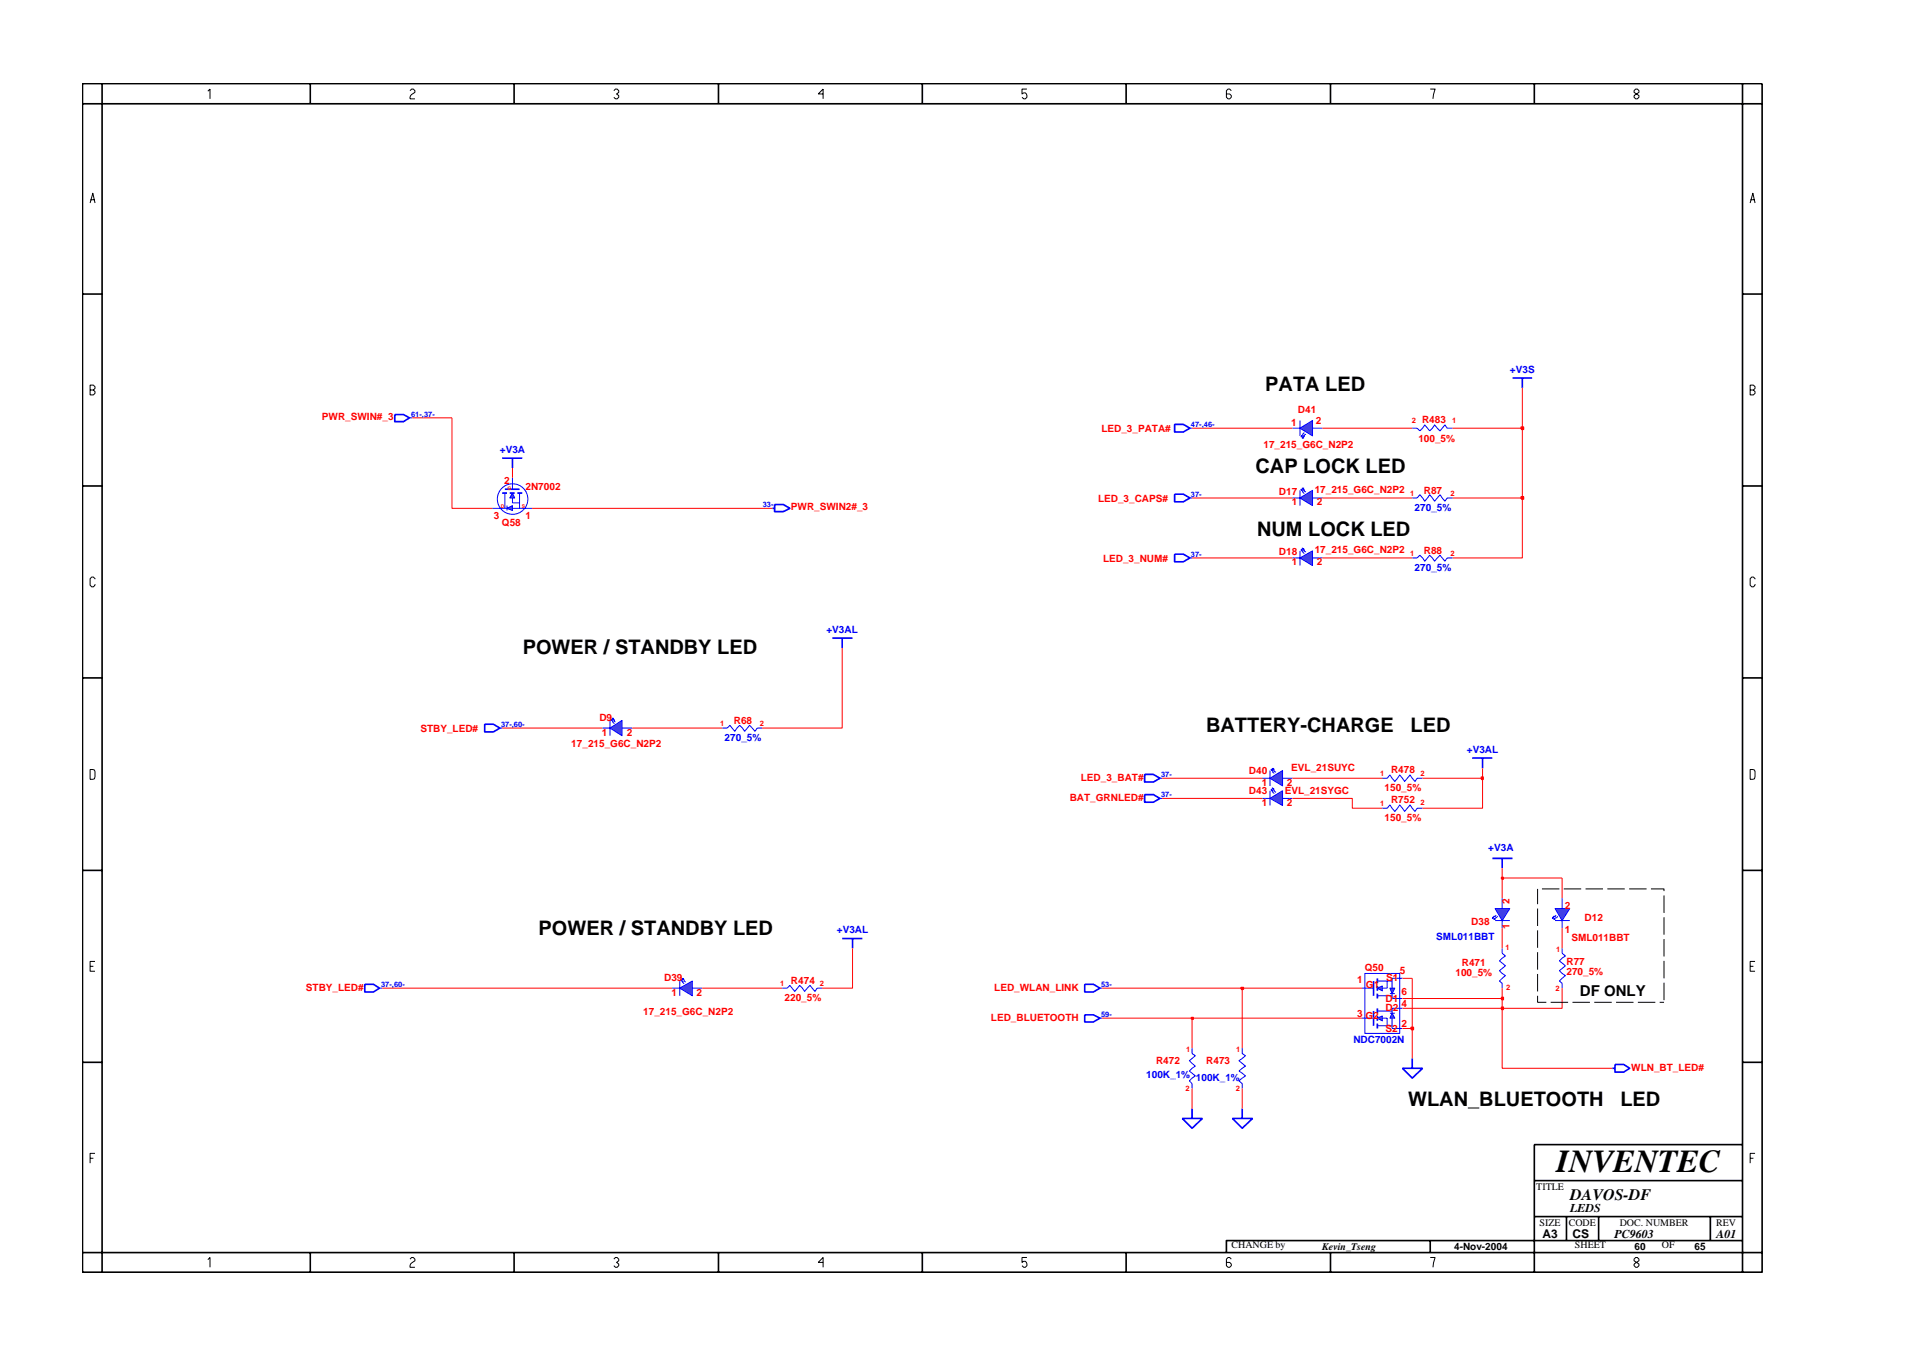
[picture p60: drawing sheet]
<svg xmlns="http://www.w3.org/2000/svg" width="297mm" height="210mm" viewBox="0 0 297 210" stroke-linecap="round" stroke-linejoin="round" font-family="sans-serif">
<defs><g id="words">
<text font-size="5" x="241.8" y="182">INVENTEC</text>
<g font-size="3.1">
<text x="196.6" y="60.8">PATA LED</text>
<text x="195" y="73.4">CAP LOCK LED</text>
<text x="195.3" y="83.2">NUM LOCK LED</text>
<text x="81.2" y="101.6">POWER / STANDBY LED</text>
<text x="187.4" y="113.7">BATTERY-CHARGE</text>
<text x="219.1" y="113.7">LED</text>
<text x="83.7" y="145.2">POWER / STANDBY LED</text>
<text x="218.8" y="171.7">WLAN_BLUETOOTH</text>
<text x="251.7" y="171.7">LED</text>
</g>
<text font-size="2.5" x="244" y="186.3">DAVOS-DF</text>
<text font-size="2.3" x="245.4" y="154.6">DF ONLY</text>
<g font-size="1.9">
<text x="244" y="188.2">LEDS</text>
<text x="239.6" y="192.2">A3</text>
<text x="244.3" y="192.3">CS</text>
<text x="250.8" y="192.2">PC9603</text>
<text x="266.6" y="192.2">A01</text>
</g>
<g font-size="1.6" fill="#00f">
<text x="234.6" y="57.9">+V3S</text>
<text x="77.7" y="70.4">+V3A</text>
<text x="219.8" y="79.4">270_5%</text>
<text x="219.8" y="88.7">270_5%</text>
<text x="128.4" y="98.3">+V3AL</text>
<text x="112.6" y="115.1">270_5%</text>
<text x="227.9" y="117">+V3AL</text>
<text x="231.2" y="132.1">+V3A</text>
<text x="130" y="144.9">+V3AL</text>
<text x="223.1" y="146">SML011BBT</text>
<text x="210.3" y="162">NDC7002N</text>
<text x="178.1" y="167.4">100K_1%</text>
<text x="185.8" y="167.8">100K_1%</text>
</g>
<g font-size="1.6" fill="#f00">
<text x="50" y="65.3">PWR_SWIN#_3</text>
<text x="201.6" y="64.2">D41</text>
<text x="204.4" y="65.8">2</text>
<text x="220.9" y="65.6">R483</text>
<text x="171.1" y="67.1">LED_3_PATA#</text>
<text x="196.3" y="69.5">17_215_G6C_N2P2</text>
<text x="200.6" y="66.2">1</text>
<text x="220.4" y="68.6">100_5%</text>
<text x="78.3" y="75.2">2</text>
<text x="81.6" y="76.1">2N7002</text>
<text x="170.6" y="78">LED_3_CAPS#</text>
<text x="198.7" y="76.8">D17</text>
<text x="204.2" y="76.5">17_215_G6C_N2P2</text>
<text x="221.2" y="76.7">R87</text>
<text x="76.7" y="80.6">3</text>
<text x="78" y="81.7">Q58</text>
<text x="81.6" y="80.6">1</text>
<text x="122.9" y="79.3">PWR_SWIN2#_3</text>
<text x="200.7" y="78.5">1</text>
<text x="204.6" y="78.5">2</text>
<text x="171.4" y="87.3">LED_3_NUM#</text>
<text x="198.7" y="86.1">D18</text>
<text x="200.7" y="87.8">1</text>
<text x="204.2" y="85.9">17_215_G6C_N2P2</text>
<text x="204.6" y="87.8">2</text>
<text x="221.2" y="86">R88</text>
<text x="65.3" y="113.7">STBY_LED#</text>
<text x="93.1" y="111.9">D9</text>
<text x="114" y="112.4">R68</text>
<text x="88.8" y="116">17_215_G6C_N2P2</text>
<text x="93.5" y="114.2">1</text>
<text x="97.4" y="114.2">2</text>
<text x="200.6" y="119.7">EVL_21SUYC</text>
<text x="166.2" y="124.3">BAT_GRNLED#</text>
<text x="167.9" y="121.3">LED_3_BAT#</text>
<text x="194" y="120.2">D40</text>
<text x="194" y="123.4">D43</text>
<text x="196" y="122">1</text>
<text x="196" y="125.1">1</text>
<text x="199.6" y="123.4">EVL_21SYGC</text>
<text x="199.9" y="122">2</text>
<text x="199.9" y="125.1">2</text>
<text x="215.1" y="122.9">150_5%</text>
<text x="216.1" y="120.1">R478</text>
<text x="216.1" y="124.7">R752</text>
<text x="215.1" y="127.5">150_5%</text>
<text x="228.6" y="143.6">D38</text>
<text x="234.5" y="140.3" transform="rotate(-90 234.5 140.3)">2</text>
<text x="243.1" y="141.1">2</text>
<text x="246.2" y="143">D12</text>
<text x="227.1" y="149.9">R471</text>
<text x="234.5" y="144.2" transform="rotate(-90 234.5 144.2)">1</text>
<text x="243.1" y="144.9">1</text>
<text x="243.4" y="149.8">R77</text>
<text x="244.1" y="146.2">SML011BBT</text>
<text x="47.5" y="153.9">STBY_LED#</text>
<text x="103.2" y="152.3">D39</text>
<text x="104.3" y="154.6">1</text>
<text x="108.2" y="154.6">2</text>
<text x="121.9" y="155.5">220_5%</text>
<text x="122.9" y="152.8">R474</text>
<text x="154.5" y="153.9">LED_WLAN_LINK</text>
<text x="210.8" y="152.7">1</text>
<text x="212" y="150.7">Q50</text>
<text x="212.2" y="153.4">G1</text>
<text x="215.3" y="155.6">D1</text>
<text x="215.3" y="152.3">S1</text>
<text x="217.5" y="151.3">5</text>
<text x="217.7" y="154.4">6</text>
<text x="226.1" y="151.6">100_5%</text>
<text x="243.4" y="151.3">270_5%</text>
<text x="99.9" y="157.6">17_215_G6C_N2P2</text>
<text x="153.9" y="158.5">LED_BLUETOOTH</text>
<text x="210.8" y="157.8">3</text>
<text x="212.1" y="158.2">G2</text>
<text x="215.3" y="157">D2</text>
<text x="215.3" y="160.3">S2</text>
<text x="217.7" y="156.4">4</text>
<text x="217.7" y="159.5">2</text>
<text x="179.6" y="165.2">R472</text>
<text x="187.4" y="165.2">R473</text>
<text x="253.4" y="166.3">WLN_BT_LED#</text>
</g>
<g font-size="1.6">
<text x="238.7" y="184.8">TITLE</text>
<text x="239.2" y="190.4">SIZE</text>
<text x="243.7" y="190.4">CODE</text>
<text x="251.6" y="190.4">DOC. NUMBER</text>
<text x="266.6" y="190.4">REV</text>
<text x="191.3" y="193.9">CHANGE by</text>
<text x="205.4" y="194.1">Kevin_Tseng</text>
<text x="225.9" y="194.1">4-Nov-2004</text>
<text x="244.7" y="193.9">SHEET</text>
<text x="253.9" y="194.1">60</text>
<text x="258.2" y="193.9">OF</text>
<text x="263.3" y="194.1">65</text>
</g>
<g font-size="1.2" fill="#00f">
<text x="63.9" y="64.7">61-,37-</text>
<text x="185" y="66.2">47-,46-</text>
<text x="185" y="77.2">37-</text>
<text x="118.5" y="78.7">33-</text>
<text x="185" y="86.5">37-</text>
<text x="77.8" y="112.9">37-,60-</text>
<text x="180.4" y="123.7">37-</text>
<text x="180.4" y="120.7">37-</text>
<text x="59.2" y="153.3">37-,60-</text>
<text x="171.1" y="153.3">53-</text>
<text x="171.1" y="157.9">59-</text>
</g>
<g font-size="1.2" fill="#f00">
<text x="219.3" y="65.6">2</text>
<text x="225.6" y="65.6">1</text>
<text x="219.1" y="77">1</text>
<text x="225.3" y="77">2</text>
<text x="219.1" y="86.3">1</text>
<text x="225.3" y="86.3">2</text>
<text x="111.9" y="112.7">1</text>
<text x="118.1" y="112.7">2</text>
<text x="214.4" y="120.5">1</text>
<text x="214.4" y="125.2">1</text>
<text x="220.7" y="120.4">2</text>
<text x="220.7" y="125.1">2</text>
<text x="233.9" y="147.5">1</text>
<text x="241.8" y="147.8">1</text>
<text x="121.2" y="153.1">1</text>
<text x="127.4" y="153.1">2</text>
<text x="234" y="153.7">2</text>
<text x="241.7" y="153.9">2</text>
<text x="184.3" y="163.4">1</text>
<text x="192.1" y="163.4">1</text>
<text x="184.2" y="169.4">2</text>
<text x="192" y="169.4">2</text>
</g>
<g font-size=".8" fill="#f00">
<text x="78.8" y="76">G</text>
<text x="77.8" y="78.8">D</text>
<text x="81" y="78.8">S</text>
</g>
</g></defs>
<path d="M75.3 112.5h1.4l1 .6-1 .6h-1.4zM168.5 152.9h1.4l1 .5-1 .6h-1.4z" fill="none" stroke="#00f" stroke-width=".25"/>
<path d="M219.4 66.5h.8l.4 .4 .7-.9 .8 .9 .8-.9 .8 .9 .8-.9 .3 .5h.9M77.7 113.1h.3M242.7 139.5v1.6M170.9 153.4h.3M241.6 142.9h2.3M242.7 147.3v.7l.5 .4-.9 .8 .9 .8-.9 .7 .9 .8-.9 .8 .4 .4v.7M242.7 142.9v1.2" fill="none" stroke="#00f" stroke-width=".16"/>
<path d="M241.6 141.1h2.3l-1.2 1.8z" fill="#3c3cc8"/>
<path d="M241.6 141.1h2.3l-1.2 1.8z" fill="none" stroke="#00f" stroke-width=".16"/>
<path d="M241.4 142.6l.2 .2h-.2z" fill="#3c3cc8"/>
<path d="M241.4 142.6l.2 .2h-.2zM242 142.3l-.2 .2h-.1l-.3 .3" fill="none" stroke="#00f" stroke-width=".16"/>
<path d="M241.2 142.4l.1 .1-.1 .1z" fill="#3c3cc8"/>
<path d="M104.4 153.4h1.2M105.6 152.3v2.3M107.6 153.4h1.5M241.2 142.4l.1 .1-.1 .1zM241.8 142.1l-.2 .3-.2-.1-.2 .3" fill="none" stroke="#00f" stroke-width=".16"/>
<path d="M105.6 153.4l2-1.1v2.3z" fill="#3c3cc8"/>
<path d="M105.6 153.4l2-1.1v2.3z" fill="none" stroke="#00f" stroke-width=".16"/>
<path d="M105.8 152.2h.1v.1z" fill="#3c3cc8"/>
<path d="M105.8 152.2h.1v.1zM105.8 152.2l.3 .2-.1 .1 .3 .3" fill="none" stroke="#00f" stroke-width=".16"/>
<path d="M106 151.9l.2 .1-.2 .1z" fill="#3c3cc8"/>
<path d="M196.1 124h1.2M197.3 122.8v2.3M199.2 124h1.6M214.7 120.8h.8l.4-.5 .8 1.1 .8-1.1 .7 1.1 .9-1.1 .7 1.1 .4-.6h.8M106 151.9l.2 .1-.2 .1zM106 151.9l.3 .3v.1l.2 .2" fill="none" stroke="#00f" stroke-width=".16"/>
<path d="M235 58.7h3M236.5 58.7v1.5M183.7 173.7h3.1l-1.6 1.5zM185.2 172.2v1.5M191.5 173.7h3.1l-1.6 1.5zM193 172.2v1.5" fill="none" stroke="#00f" stroke-width=".25"/>
<path d="M197.3 124l1.9-1.2v2.3z" fill="#3c3cc8"/>
<path d="M197.3 124l1.9-1.2v2.3z" fill="none" stroke="#00f" stroke-width=".16"/>
<path d="M197.5 122.6l.1 .1v.1z" fill="#3c3cc8"/>
<path d="M197.5 122.6l.1 .1v.1zM197.5 122.6l.2 .3v.1l.3 .2" fill="none" stroke="#00f" stroke-width=".16"/>
<path d="M197.6 122.4l.3 .1h-.2z" fill="#3c3cc8"/>
<path d="M200.8 66.5h1.2M202 65.3v2.4M203.9 66.5h1.5M219.4 77.3h.8l.4-.5 .7 1 .8-1 .8 1 .8-1 .8 1 .3-.5h.9M180.2 120.8h.3M197.6 122.4l.3 .1h-.2zM197.6 122.4l.4 .3-.1 .1 .3 .2M121.5 153.4h.8l.4-.4 .8 1 .7-1 .8 1 .8-1 .8 1 .3-.6h.8" fill="none" stroke="#00f" stroke-width=".16"/>
<path d="M177.8 120.3h1.4l1 .5-1 .6h-1.4z" fill="none" stroke="#00f" stroke-width=".25"/>
<path d="M202 66.5l1.9-1.2v2.4z" fill="#3c3cc8"/>
<path d="M202 66.5l1.9-1.2v2.4z" fill="none" stroke="#00f" stroke-width=".16"/>
<path d="M202.2 67.7l.1 .1h-.2z" fill="#3c3cc8"/>
<path d="M202.2 67.7l.1 .1h-.2zM202.6 67.2l-.5 .6" fill="none" stroke="#00f" stroke-width=".16"/>
<path d="M202.4 67.8l.2 .2h-.3z" fill="#3c3cc8"/>
<g fill="none" stroke="#00f" stroke-width=".16">
<path d="M63.6 64.9h.4M184.9 77.3h.3M184.9 66.5h.3M202.4 67.8l.2 .2h-.3zM202.9 67.4l-.3 .2v.2l-.3 .2M184.9 86.6h.3M200.8 86.6h1.2M202 85.5v2.3M203.9 86.6h1.5M219.4 86.6h.8l.4-.4 .7 1 .8-1 .8 1 .8-1 .8 1 .3-.6h.9M112.2 113.1h.8l.4-.5 .8 1 .7-1 .8 1 .7-1 .9 1 .3-.5h.8M170.9 158.1h.3"/>
<path d="M185.2 162.8v.8l.5 .3-.9 .8 .9 .9-.9 .7 .9 .8-.9 .7 .4 .5v.7M193 162.8v.8l.5 .3-1 .8 1 .9-1 .7 1 .8-1 .7 .5 .5v.7"/>
</g>
<path d="M61.3 64.4h1.4l.9 .5-.9 .6h-1.4zM182.5 76.7h1.3l1.1 .6-1.1 .6h-1.3zM182.5 65.9h1.3l1.1 .6-1.1 .6h-1.3zM182.5 86h1.3l1.1 .6-1.1 .6h-1.3zM228.7 117.7h3.1M230.3 117.7v1.6M130.8 145.7h3.2M132.4 145.7v1.6M168.5 157.6h1.4l1 .5-1 .6h-1.4zM217.9 165.9h3.1l-1.6 1.5zM219.4 164.4v1.5" fill="none" stroke="#00f" stroke-width=".25"/>
<path d="M202 86.6l1.9-1.1v2.3z" fill="#3c3cc8"/>
<path d="M202 86.6l1.9-1.1v2.3z" fill="none" stroke="#00f" stroke-width=".16"/>
<path d="M202.1 85.4h.2l-.1 .1z" fill="#3c3cc8"/>
<path d="M202.1 85.4h.2l-.1 .1zM202.1 85.4l.5 .6" fill="none" stroke="#00f" stroke-width=".16"/>
<path d="M202.3 85.1l.3 .1-.2 .1z" fill="#3c3cc8"/>
<path d="M200.8 77.3h1.2M202 76.1v2.4M203.9 77.3h1.5M202.3 85.1l.3 .1-.2 .1zM202.3 85.1l.3 .3v.1l.3 .2" fill="none" stroke="#00f" stroke-width=".16"/>
<path d="M202 77.3l1.9-1.2v2.4z" fill="#3c3cc8"/>
<path d="M202 77.3l1.9-1.2v2.4z" fill="none" stroke="#00f" stroke-width=".16"/>
<path d="M202.1 76l.2 .1h-.1z" fill="#3c3cc8"/>
<path d="M202.1 76l.2 .1h-.1zM202.1 76l.5 .7" fill="none" stroke="#00f" stroke-width=".16"/>
<path d="M202.3 75.8h.3l-.2 .2z" fill="#3c3cc8"/>
<path d="M202.3 75.8h.3l-.2 .2zM202.3 75.8l.3 .3v.1l.3 .2M197.3 119.7v2.3M196.1 120.8h1.2M199.2 120.8h1.6M214.7 125.5h.8l.4-.5 .8 1 .8-1 .7 1 .9-1 .7 1 .4-.5h.8M59 153.4h.4" fill="none" stroke="#00f" stroke-width=".16"/>
<path d="M120 78.9h.3M120.3 78.3h1.4l1 .6-1 .5h-1.4zM56.7 152.9h1.3l1 .5-1 .6h-1.3z" fill="none" stroke="#00f" stroke-width=".25"/>
<path d="M197.3 120.8l1.9-1.1v2.3z" fill="#3c3cc8"/>
<path d="M197.3 120.8l1.9-1.1v2.3z" fill="none" stroke="#00f" stroke-width=".16"/>
<path d="M197.5 119.5l.1 .1v.1z" fill="#3c3cc8"/>
<path d="M197.5 119.5l.1 .1v.1zM197.5 119.5l.2 .2v.2l.3 .2" fill="none" stroke="#00f" stroke-width=".16"/>
<path d="M197.6 119.3h.3l-.2 .2z" fill="#3c3cc8"/>
<path d="M79.6 74.2v1.8M197.6 119.3h.3l-.2 .2zM197.6 119.3l.4 .3-.1 .1 .3 .2" fill="none" stroke="#00f" stroke-width=".16"/>
<path d="M78.4 76h2.3" fill="none" stroke="#00f" stroke-width=".25"/>
<path d="M78.8 78.9l.8-.4v.8z" fill="#3c3cc8"/>
<path d="M78.8 78.9l.8-.4v.8zM78.8 78.5v.8" fill="none" stroke="#00f" stroke-width=".16"/>
<path d="M79.6 76.6l.4 .7h-.8z" fill="#3c3cc8"/>
<g fill="none" stroke="#00f" stroke-width=".16">
<path d="M76.5 78.9h2.3M78.4 76.6v2.3M79.6 76.6l.4 .7h-.8zM79.6 77.3v.8h1.1M79.6 78.9h3.1M80.7 76.6v2.3M93.6 113.1h1.2M94.8 111.9v2.3M96.6 113.1h1.6"/>
<circle cx="79.6" cy="77.5" r="2.37"/>
</g>
<path d="M78 76.6h.8M78 71.1h3.1M79.2 76.6h.8M79.6 71.1v1.6M80.4 76.6h.7M129.3 99.1h3.1M130.8 99.1v1.5" fill="none" stroke="#00f" stroke-width=".25"/>
<path d="M94.8 113.1l1.8-1.2v2.3z" fill="#3c3cc8"/>
<path d="M94.8 113.1l1.8-1.2v2.3z" fill="none" stroke="#00f" stroke-width=".16"/>
<path d="M94.9 111.7l.2 .1-.2 .1z" fill="#3c3cc8"/>
<path d="M94.9 111.7l.2 .1-.2 .1zM94.9 111.7l.5 .7" fill="none" stroke="#00f" stroke-width=".16"/>
<path d="M95.1 111.5h.2l-.1 .2z" fill="#3c3cc8"/>
<path d="M95.1 111.5h.2l-.1 .2zM95.1 111.5l.3 .3v.2l.2 .1M211.6 158.1h1.8" fill="none" stroke="#00f" stroke-width=".16"/>
<path d="M213.4 157v2.3" fill="none" stroke="#00f" stroke-width=".25"/>
<path d="M216.3 157.3l.4 .8h-.8z" fill="#3c3cc8"/>
<path d="M215.9 157.3h.8M216.3 157.3l.4 .8h-.8z" fill="none" stroke="#00f" stroke-width=".16"/>
<path d="M214 158.1l.7-.3v.7z" fill="#3c3cc8"/>
<path d="M211.6 153.4h1.8M214 158.1l.7-.3v.7zM214 159.3h2.3M214 157h2.3M214.7 158.1h.8v1.2M216.3 158.1v1.6h1.6M217.9 156.6h-1.6v.7" fill="none" stroke="#00f" stroke-width=".16"/>
<path d="M213.4 152.3v2.3M214 156.6v.7M214 157.8v.7M214 158.9v.8" fill="none" stroke="#00f" stroke-width=".25"/>
<path d="M215.9 153.4h.8l-.4 .9z" fill="#3c3cc8"/>
<path d="M215.9 153.4h.8l-.4 .9zM215.9 154.3h.8" fill="none" stroke="#00f" stroke-width=".16"/>
<path d="M214 153.4l.7-.3v.8z" fill="#3c3cc8"/>
<path d="M180.2 124h.3M233.4 139.5v1.6M212 151.2h5.5v9.3h-5.5zM214 153.4l.7-.3v.8zM214 152.3h2.3M214 154.6h2.3M215.5 152.3v1.1h-.8M216.3 154.3v.8h1.6M217.9 151.9h-1.6v1.5M232.3 142.9h2.3M233.4 142.9v1.2" fill="none" stroke="#00f" stroke-width=".16"/>
<path d="M177.8 123.4h1.4l1 .6-1 .6h-1.4zM214 151.9v.8M214 153.1v.8M214 154.3v.8M250.5 165.9h.4M250.9 165.3h1.4l.9 .6-.9 .6h-1.4z" fill="none" stroke="#00f" stroke-width=".25"/>
<path d="M232.3 141.1h2.3l-1.2 1.8z" fill="#3c3cc8"/>
<path d="M232.3 141.1h2.3l-1.2 1.8z" fill="none" stroke="#00f" stroke-width=".16"/>
<path d="M232.1 142.6l.2 .2h-.2z" fill="#3c3cc8"/>
<path d="M232.1 142.6l.2 .2h-.2zM232.7 142.3l-.6 .5" fill="none" stroke="#00f" stroke-width=".16"/>
<path d="M231.9 142.4l.1 .1-.2 .1z" fill="#3c3cc8"/>
<path d="M231.9 142.4l.1 .1-.2 .1zM232.4 142.1l-.1 .3-.2-.1-.3 .3M233.4 147.3v.7l.5 .4-1 .8 1 .8-1 .7 1 .8-1 .8 .5 .4v.7" fill="none" stroke="#00f" stroke-width=".16"/>
<path d="M231.8 133.3h3.2M233.4 133.3v1.5" fill="none" stroke="#00f" stroke-width=".25"/>
<path d="M185.2 158.1v4.7M193 153.4v9.4M217.9 159.7h1.5v4.7M233.4 156.6v9.3h17.1M185.2 169v3.2M193 169v3.2" fill="none" stroke="#f00" stroke-width=".16"/>
<path d="M219.2 159.5h.4v.4h-.4z" fill-rule="evenodd" fill="#8e2323"/>
<path d="M219.2 159.5h.4v.4h-.4z" fill="none" stroke="#f00" stroke-width=".25"/>
<path d="M171.2 158.1h14M219.4 151.9v7.8" fill="none" stroke="#f00" stroke-width=".16"/>
<path d="M185.1 158h.3v.3h-.3z" fill-rule="evenodd" fill="#8e2323"/>
<path d="M185.1 158h.3v.3h-.3z" fill="none" stroke="#f00" stroke-width=".25"/>
<path d="M185.2 158.1h26.4M217.9 156.6h15.5" fill="none" stroke="#f00" stroke-width=".16"/>
<path d="M233.3 156.4h.2v.3h-.2z" fill-rule="evenodd" fill="#8e2323"/>
<path d="M233.3 156.4h.2v.3h-.2z" fill="none" stroke="#f00" stroke-width=".25"/>
<path d="M242.7 153.4v3.2h-9.3v-1.5h-15.5" fill="none" stroke="#f00" stroke-width=".16"/>
<path d="M233.3 154.9h.2v.3h-.2z" fill-rule="evenodd" fill="#8e2323"/>
<path d="M233.3 154.9h.2v.3h-.2z" fill="none" stroke="#f00" stroke-width=".25"/>
<path d="M59.4 153.4h45M109.1 153.4h12.4M132.4 147.3v6.1h-4.7M171.2 153.4h21.8M233.4 153.4v1.7" fill="none" stroke="#f00" stroke-width=".16"/>
<path d="M192.8 153.4h.4v.2h-.4z" fill-rule="evenodd" fill="#8e2323"/>
<path d="M192.8 153.4h.4v.2h-.4z" fill="none" stroke="#f00" stroke-width=".25"/>
<path d="M233.4 136.3v3.2M242.7 136.3v3.2M193 153.4h18.6M217.9 151.9h1.5M233.4 144.1v3.2M242.7 144.1v3.2" fill="none" stroke="#f00" stroke-width=".16"/>
<path d="M233.3 136.3h.2v.2h-.2z" fill-rule="evenodd" fill="#8e2323"/>
<path d="M233.3 136.3h.2v.2h-.2z" fill="none" stroke="#f00" stroke-width=".25"/>
<path d="M180.5 124h15.6M180.5 120.8h15.6M200.8 124h9.3v1.5h4.6M200.8 120.8h13.9M221 120.8h9.3v4.7h-9.3M233.4 134.8v1.5h9.3" fill="none" stroke="#f00" stroke-width=".16"/>
<path d="M230.2 120.7h.2v.3h-.2z" fill-rule="evenodd" fill="#8e2323"/>
<path d="M230.2 120.7h.2v.3h-.2z" fill="none" stroke="#f00" stroke-width=".25"/>
<path d="M70.2 64.9v14h6.3M82.7 78.9h37.3M185.2 77.3h15.6M205.4 77.3h14M225.7 77.3h10.8v9.3h-10.8M185.2 86.6h15.6M205.4 86.6h14M78 113.1h15.6M98.2 113.1h14M130.8 100.6v12.5h-12.4M230.3 119.3v1.5" fill="none" stroke="#f00" stroke-width=".16"/>
<path d="M236.3 77.2h.4v.3h-.4z" fill-rule="evenodd" fill="#8e2323"/>
<path d="M236.3 77.2h.4v.3h-.4z" fill="none" stroke="#f00" stroke-width=".25"/>
<path d="M79.6 72.7v1.5M185.2 66.5h15.6M205.4 66.5h14M225.7 66.5h10.8v10.8" fill="none" stroke="#f00" stroke-width=".16"/>
<path d="M236.3 66.3h.4v.4h-.4z" fill-rule="evenodd" fill="#8e2323"/>
<path d="M236.3 66.3h.4v.4h-.4z" fill="none" stroke="#f00" stroke-width=".25"/>
<path d="M64 64.9h6.2M236.5 60.2v6.3" fill="none" stroke="#f00" stroke-width=".16"/>
<g fill="none" stroke="#000" stroke-width=".25">
<path d="M12.8 13h261v184.6h-261zM12.8 16.1h261M15.9 13v184.6M48.2 13v3.1M79.9 13v3.1M111.6 13v3.1M143.3 13v3.1M174.9 13v3.1M206.7 13v3.1M238.4 13v3.1M270.7 13v184.6M12.8 45.7h3.1"/>
<path d="M270.7 45.7h3.1M12.8 75.5h3.1M270.7 75.5h3.1M12.8 105.3h3.1M270.7 105.3h3.1M12.8 135.2h3.1M270.7 135.2h3.1M12.8 165h3.1M270.7 165h3.1M270.7 177.7h-32.3v19.9M12.8 194.5h261M48.2 194.5v3.1"/>
<path d="M79.9 194.5v3.1M111.6 194.5v3.1M143.3 194.5v3.1M174.9 194.5v3.1M206.7 194.5v3.1M222.2 192.6v1.9M238.4 183.3h32.3M238.4 188.9h32.3M243.4 188.9v3.7M248.4 188.9v3.7M265.7 188.9v3.7M270.7 192.6h-80.2v1.9"/>
</g>
<g fill="none" stroke="#000" stroke-width=".16">
<path d="M32.3 14.2l.3-.4v1.6M63.7 14.1l.3-.3h.2l.3 .3v.2l-.5 .4-.3 .4v.3h.8M95.4 14.1l.2-.3h.3l.2 .3v.2l-.3 .3 .3 .2v.3l-.2 .3h-.3l-.2-.3M127.9 14.6h-.8l.8-.8v1.6M159.5 13.8h-.7v.8l.2-.2a.5 .5 0 0 1 .5 .7l-.2 .3h-.3l-.2-.3M191.3 14.1l-.3-.3h-.2l-.3 .3v1l.3 .3h.2l.3-.3v-.3l-.3-.2h-.5M222.2 13.8h.8l-.4 1.6M253.9 14.1l.2-.3h.3l.2 .3v.2l-.7 .5v.3l.2 .3h.3l.2-.3v-.3l-.7-.5zM14 31.5l.4-1.5 .4 1.5M14.1 31h.6M271.9 31.5l.4-1.5 .4 1.5M272 31h.6"/>
<path d="M14 59.8h.5l.3 .3v.2l-.3 .3 .3 .2v.3l-.3 .2h-.5zM14 60.6h.5M271.9 60.6h.5l.3-.3v-.2l-.3-.3h-.5v1.5h.5l.3-.2v-.3l-.3-.2M14.8 89.9l-.3-.3h-.2l-.3 .3v1l.3 .2h.2l.3-.2v-.2M272.7 89.9l-.3-.3h-.3l-.2 .3v1l.2 .2h.3l.3-.2v-.2M14 119.5l.7 .1 .1 .2-.1 1.1-.7 .1zM271.9 119.5l.7 .1 .1 .2-.1 1.1-.7 .1zM238.9 138v2.4M239.6 138h2.7M242.9 138h2.7M246.3 138h2.7M249.7 138h2.7"/>
<path d="M253.1 138h2.7M256.5 138h2v.4M258.5 139.1v2.7M14 150.1h.5M14.8 149.3h-.8v1.5h.8M238.9 154.6v1h1.3M238.9 141.1v2.7M238.9 144.5v2.7M238.9 147.9v2.7M238.9 151.2v2.8M240.9 155.6h2.7M244.3 155.6h2.7"/>
<path d="M247.7 155.6h2.7M251.1 155.6h2.7M254.5 155.6h2.7M257.8 155.6h.7M258.5 142.4v2.7M258.5 145.8v2.7M258.5 149.2v2.7M258.5 152.6v2.7M271.9 150.1h.5M272.7 149.3h-.8v1.5h.8M14 179.9h.5M14.8 179.1h-.8v1.5"/>
<path d="M271.9 179.9h.5M272.7 179.1h-.8v1.5M32.3 195.6l.3-.3v1.5M63.7 195.5l.3-.2h.2l.3 .2v.3l-.7 .5-.1 .2v.3h.8M95.4 195.5l.2-.2h.3l.2 .2v.3l-.3 .2 .3 .3v.2l-.2 .3h-.3l-.2-.3M127.9 196h-.8l.8-.7v1.5M159.5 195.3h-.7v.7l.2-.1a.5 .5 0 0 1 .5 .6l-.2 .3h-.3l-.2-.3M191.3 195.5l-.3-.2h-.2l-.3 .2v1l.3 .3h.2l.3-.3v-.2l-.3-.3h-.5M222.2 195.3h.8l-.4 1.5M254.1 195.3l-.2 .2v.3l.7 .5v.2l-.2 .3h-.3l-.2-.3v-.2l.7-.5v-.3l-.2-.2z"/>
</g>
<use href="#words"/>
</svg>
